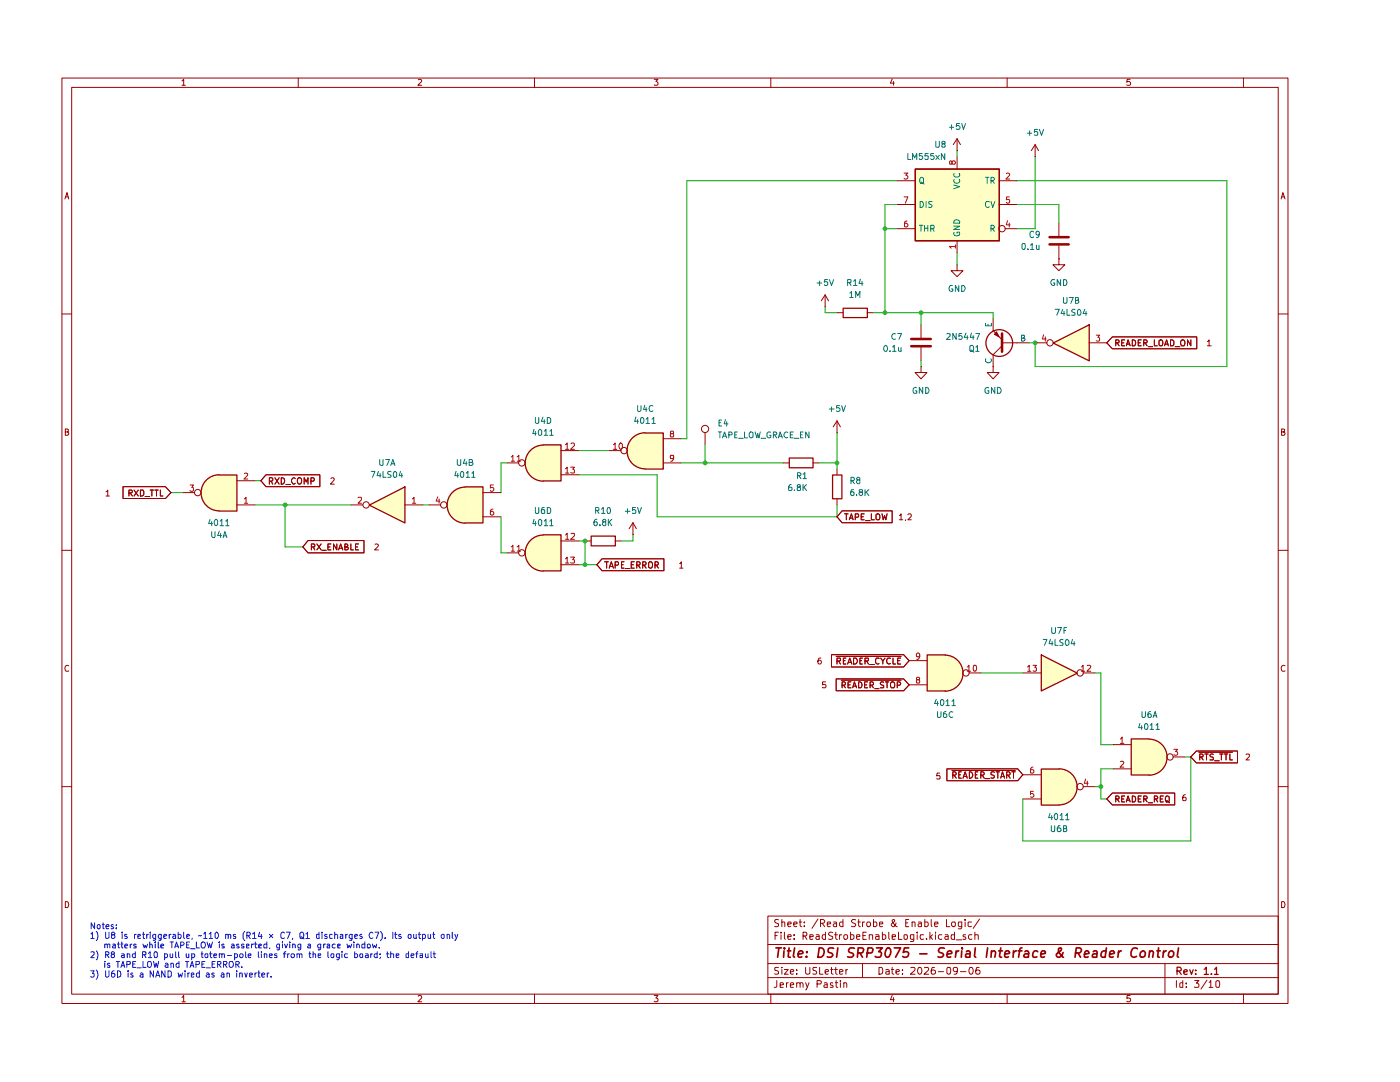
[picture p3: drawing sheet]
<svg xmlns="http://www.w3.org/2000/svg" width="279mm" height="216mm" viewBox="0 0 279 216" stroke-linecap="round" stroke-linejoin="round" font-family="sans-serif">
<g fill="none" stroke="#900" stroke-width=".2">
<path d="M12.4 15.6h244.6v184.6h-244.6zM14.3 17.4h240.8v181h-240.8zM36.3 16.2l.4-.4v1.2M36.3 17h.7M59.5 15.6v1.8M83.5 15.9l.4-.1 .3 .4-.8 .8h.8M106.7 15.6v1.8M130.6 15.8h.7l-.4 .5 .4 .2v.3l-.2 .2-.5-.1M153.8 15.6v1.8M178.1 15.7l-.4 .9h.8M178.3 16.3v.7M201 15.6v1.8"/>
<path d="M225.5 15.8h-.5l-.1 .6 .1-.1h.4l.2 .2v.3l-.1 .2-.6-.1M248.2 15.6v1.8M13 39.7l.4-1.3 .3 1.3M13 39.3h.6M255.7 39.7l.3-1.3 .5 1.3M255.8 39.3h.6M12.4 62.7h1.9M255.1 62.7h1.9M13 86.2l.6-.1v-.4l-.6-.1v1.3l.6-.1 .1-.4-.2-.2M255.8 86.2l.6-.1v-.4l-.6-.1v1.3h.4l.2-.1 .1-.4-.4-.2M12.4 109.8h1.9M255.1 109.8h1.9"/>
<path d="M13.7 132.8h-.2a.67 .67 0 0 0-.5 .5 .67 .67 0 0 0 .2 .6h.5M256.5 132.8h-.3a.67 .67 0 0 0-.5 .5 .67 .67 0 0 0 .2 .6h.6M12.4 157h1.9M255.1 157h1.9M13 179.9h.5l.1 .2 .1 .5-.2 .5h-.5zM255.8 179.9h.4l.2 .2 .1 .5-.3 .5h-.4zM36.3 199l.4-.4v1.3M36.3 199.9h.7M59.5 198.4v1.8M83.5 198.8l.4-.2 .2 .1 .1 .3-.8 .9h.8M106.7 198.4v1.8M130.6 198.6h.7l-.4 .5 .3 .1v.6h-.6"/>
<path d="M153.2 182.8h101.9v15.6h-101.9zM153.2 195.1h101.9M153.2 192.3h101.9M153.2 188.5h101.9M153.8 198.4v1.8M154.7 186.7h.4M155 195.7v1.1l-.1 .2h-.4M155.4 193h-.7l-.1 .3 .1 .3 .7 .3v.4h-.8M155.4 186h-.7v1.4M155.4 183.6h-.7a.57 .57 0 0 0 .1 .5 .57 .57 0 0 0 .6 .2l-.1 .5h-.7M155.7 196.6l.7-.2-.1-.2h-.6v.8h.6M155.9 186v.2"/>
<path d="M155.9 186.5v.9M156 193v.1M156 184.1l.5-.1 .1 .9M156 183.5v1.4M156 193.5v.9M156.5 193.5h.8l-.8 .9h.8M156.5 186v1.2l.2 .2M157 196.1v.9M157.2 186.9h.7l-.1-.4h-.5l-.1 .2 .1 .7h.5M157.2 184.4l.7-.1-.1-.3h-.5l-.1 .1 .1 .7h.5M157.3 196.1l-.3 .2M157.7 196.6l.7-.2-.2-.3-.4 .1-.1 .6 .1 .2h.5"/>
<path d="M157.7 194l.7-.2-.2-.3-.5 .1v.6l.3 .2 .3-.1M158.4 184.4l.7-.1-.1-.3h-.5l-.1 .1 .1 .7h.5M158.5 187.3v.1M158.5 186.5v.2M159 196.3l.1-.1a.36 .36 0 0 1 .6 .1v.7M159 194.3v.1M159 193.5v.1M159 196.1v.9M159.5 184h.5M159.7 196.3v-.1a.36 .36 0 0 1 .6 .1v.7M159.7 183.5v1.2l.3 .2M160.3 186.8l.6-.1v-.6l-.6-.1v1.4"/>
<path d="M160.5 184.7v.2M160.5 184v.1M160.6 186.8l.4 .6M160.8 193v1.1l.2 .3 .5-.1 .1-.2v-1.1M160.8 196.1l.3 .9M161.5 196.1a2.02 2.02 0 0 1-.7 1.4M161.6 186.9h.7l-.1-.4h-.6v.9h.6M162.9 186.5h.5l.1 .9M163 193h-.7v.6l.6 .2 .1 .3-.3 .3-.5-.1M163.1 196.3h.6l.2-.2-.1-.4h-.7v1.3M163.2 183.4l-1.2 1.8M163.5 186.9h-.5l-.2 .2 .2 .3h.5"/>
<path d="M163.6 193v1.4h.7M163.7 184.2l.7-.1 .2-.4-.3-.2h-.6v1.4M164.1 184.2l.5 .7M164.5 196.2l.4-.1 .2 .2v.7h-.6l-.1-.3 .7-.3M164.7 194l.7-.2-.2-.3-.5 .1v.6l.2 .2 .4-.1M164.8 186.5h-.5l-.2 .3v.4l.2 .2h.5M164.8 186v1.4M165.1 184.4l.7-.1-.1-.3h-.5l-.1 .1 .1 .7h.5M165.8 193.5h.5M165.9 193v1.2l.4 .2M166.2 196.2l-.3-.1-.2 .2 .2 .3 .4 .2-.1 .2h-.5M166.2 186.1l-.6-.1-.2 .3a.74 .74 0 0 0 .7 .6l.1 .1a.51 .51 0 0 1-.3 .5 .51 .51 0 0 1-.5-.1"/>
<path d="M166.4 184h.5l.1 .9M166.5 193.5h.6M166.5 186.5h.6M166.7 196.1h.5M166.8 193v1.2l.3 .2M166.8 186v1.2l.2 .2h.1M166.9 195.7v1.1l.1 .2h.2M167 184.3h-.5l-.2 .3 .2 .3 .5-.1M167.6 194l.6-.2-.1-.3h-.5v.8h.5M167.6 186.5v.9M167.7 195.7h.1M167.7 196.1v.9"/>
<path d="M168 186.5h-.3l-.1 .3M168.2 184h-.5l-.1 .2v.5a.45 .45 0 0 0 .6 .1M168.2 183.5v1.4M168.4 196.3l.2-.2 .3 .1 .1 .8M168.4 196.1v.9M168.5 186.6h.6l.1 .6-.2 .2h-.3l-.3-.2zM168.8 193.5v.9M169.2 193.5l-.4 .2M169.8 186.5h.5l.1 .3v.4l-.2 .2h-.4M169.8 186v1.4M170.8 183.6l-.6-.1-.3 .2a.74 .74 0 0 0 .8 .6l.1 .4-.3 .2-.6-.1M170.9 186.9h.7l-.1-.4h-.5l-.1 .2 .1 .7h.5"/>
<path d="M171.2 184h.5M171.4 183.5v1.2l.1 .2h.2M172.1 184v.9M172.1 192.3v2.8M172.2 186.7h.5M172.5 184h-.2l-.2 .2M172.9 186h-.7v1.4h.7M173.1 184.1h.5l.1 .6-.2 .2h-.3l-.2-.2zM173.5 186.6l.6-.1 .1 .9M173.5 186.5v.9M174.3 184h.5l.2 .2v.5l-.3 .2-.4-.1M174.3 183.5v1.4"/>
<path d="M174.7 186.5h.6l.1 .9M175.4 193h.5l.2 .2v1l-.3 .2h-.4zM175.4 186.9h-.7v.5h.7M175.5 184.4l.7-.1-.1-.3h-.5l-.1 .1 .1 .7h.5M176.1 186.5h.5l.2 .3v.4a.45 .45 0 0 1-.7 .2M176.1 186v1.4M176.8 193.5h.4l.3 .1v.8M177.4 186v1.2l.1 .2M177.5 193.8l-.7 .2v.3l.2 .1 .5-.1M177.9 193.5h.5M178.1 198.6l-.4 .9h.8M178.1 193v1.2l.3 .2"/>
<path d="M178.1 186.9h.6l-.1-.4h-.5v.9h.5M178.3 199v.9M178.8 194l.7-.2-.2-.3-.5 .1v.6l.3 .2 .3-.1M178.8 184.1v.2a.74 .74 0 0 1-.7 .6l-.2-.2v-.3l.6-.5 .1-.3-.2-.1-.3 .1v.2l.5 .9 .5 .2M179.3 186v1.4h.7M180.1 194.3v.1M180.1 193.5v.1M180.4 186.6l.6-.1v.9h-.3l-.3-.1zM180.8 184.1h.4M181.4 183.5h-.6v1.4h.6M181.8 193.1l.7-.1 .1 .4-.1 .2-.8 .8h.9M182 184.1l.5-.1 .1 .9"/>
<path d="M182 184v.9M182.4 187.4h-.5l-.2-.1 .1-.8h.6v1.1l-.2 .3h-.5M183 186v.2M183 186.5v.9M183.3 184h.5l.1 .9M183.4 193a.69 .69 0 0 1 .6 .5 .69 .69 0 0 1-.3 .8l-.1 .1a.74 .74 0 0 1-.5-.6 .74 .74 0 0 1 .3-.8zM183.9 184.3h-.5l-.2 .3 .2 .3 .5-.1M184.3 186.5h-.6l-.1 .3 .1 .6h.6M184.5 193.1l.7-.1 .1 .4-.1 .2-.8 .8h.9M184.6 184h.5l.1 .2v.5l-.2 .2-.4-.1M184.6 183.5v1.4M184.9 187.3v.1"/>
<path d="M185.6 186v1.4M185.7 186.9l.4 .5M185.8 183.5v1.2l.2 .2M186.1 186.5l-.5 .5M186.5 193h-.4a1.05 1.05 0 0 0-.1 1.3h.6l.1-.5-.4-.3h-.2l-.3 .3M186.5 184.4l.7-.1-.1-.3h-.5l-.1 .1 .1 .7h.5M186.7 186v.2M186.7 186.5v.9M187.3 193.9h1M188 186.5h-.6l-.1 .3v.4a.45 .45 0 0 0 .7 .2M188.6 186.5h.5l.1 .9M188.9 183.5v1.4h.7"/>
<path d="M189.1 193.1h.6v1.2l-.4 .1-.3-.3zM189.2 186.9h-.5l-.2 .2 .2 .3h.5M190 184.1l.6-.1v.8a.45 .45 0 0 1-.7-.1zM190.5 186.5h-.6l-.1 .3 .1 .6h.6M190.5 186v1.4M190.8 187.5h1.1M191.1 193.6l-.3 .3h-.2l-.4-.3 .2-.6 .6 .1a.97 .97 0 0 1-.3 1.3h-.3M191.7 193.9h1.1M191.9 184.8l-.4 .1-.2-.2v-.7h.6v1.1l-.1 .2h-.5M192.6 183.5v.1M192.6 184v.9M192.7 186.5h-.4l-.1 .2 .2 .2 .3 .1v.4h-.5"/>
<path d="M193.5 193a.69 .69 0 0 1 .8 .5 .69 .69 0 0 1-.3 .8l-.3 .1a.97 .97 0 0 1-.2-1.4zM193.9 184l-.7 .1v.6l.3 .2 .4-.1M194 186.5h-.5l-.2 .3v.4l.2 .2h.5M194.6 186.6l.6-.1v.9M194.6 186v1.4M195.4 193h-.4a1.05 1.05 0 0 0-.1 1.3h.6l.1-.5-.4-.3h-.2l-.3 .3M195.5 183.4l-1.3 1.8M201 198.4v1.8M225.5 198.6h-.5l-.1 .6h.6v.6h-.6M232.5 192.3v6.1M234.8 195.7v1.3M236 195.7v1.3h-.5v-.7l.2-.2 .3 .1"/>
<path d="M236.7 196.9v.1M236.7 196.2v.1M238.4 195.7h.9l-.5 .5h.2l.3 .2-.1 .5h-.8M240.9 195.6l-1.2 1.8M241.3 196l.3-.3v1.3M241.3 197h.8M242.7 195.7h.6l.1 .8-.2 .5h-.4l-.1-.2zM248.2 198.4v1.8"/>
</g>
<path d="M234.9 193.8l.8-.1a.45 .45 0 0 0-.2-.7h-.6v1.4M235.2 193.8l.6 .6M236.3 194l.6-.2v-.2l-.1-.1-.5 .2v.6l.2 .1 .4-.1M237.4 193.5l.4 .9 .3-.9M238.6 194.3v.1M238.6 193.6v.1M240.3 193.4l.4-.4v1.4M240.3 194.4h.9M241.8 194.3v.1M242.4 193.4l.4-.4v1.4M242.4 194.4h.7" fill="none" stroke="#900" stroke-width=".25"/>
<g fill="none" stroke="#900" stroke-width=".34">
<path d="M154.9 189.1h1.1M155.4 189.1l-.2 1.9M156.5 189.7l-.1 1.3M156.5 189.1v.2M157.1 189.7h.7M157.5 189.1l-.2 1.8 .4 .1M158.6 189.1l-.3 1.7 .3 .2M159.3 190.4l.9-.2 .1-.1-.3-.4-.6 .2-.1 .9 .2 .2 .5-.1M160.9 190.8v.2M161 189.9v.2M163.5 189.1h.4a.99 .99 0 0 1 .5 1.3 .99 .99 0 0 1-1.2 .6zM166.4 189.2a.79 .79 0 0 0-1.1 .3v.4l.7 .3 .2 .5a.79 .79 0 0 1-1.1 .2"/>
<path d="M167.2 189.1l-.2 1.9M170.5 189.2l-.7-.1-.5 .6 .2 .3 .7 .2 .1 .5-.4 .3-.7-.1M171.2 190.2l.9-.1 .3-.6-.1-.2-.3-.2h-.7l-.2 1.9M171.6 190.2l.5 .8M173.1 190.2l.9-.1 .2-.6v-.2l-.3-.2h-.7l-.2 1.9M174.9 189.1h1.2l-.8 .8 .5 .1 .1 .2-.1 .6-.3 .2h-.6l-.2-.2M177 189.2l.5-.1a1.14 1.14 0 0 1-.5 1.9 1.11 1.11 0 0 1 0-1.8zM178.5 189.1h1.2l-1 1.9M181.4 189.1h-.9l-.2 1 .3-.2 .6 .1 .2 .2-.1 .5a.72 .72 0 0 1-1 .2l-.1-.1M183.6 190.3h1.4M188.5 189.2l-.8-.1-.4 .6 .1 .3 .7 .2 .2 .5a.79 .79 0 0 1-1.1 .2M189.1 190.4l.8-.2 .1-.1-.3-.4-.6 .2-.1 .9 .2 .2 .5-.1"/>
<path d="M190.8 189.7l-.1 1.3M191.3 189.7l-.5 .5M191.9 189.7v1.3M192 189.1v.2M192.9 189.9l.1-.2h.4l.1 .2v1.1M193.6 190.2l-.6 .1-.3 .3v.3l.2 .1 .6-.1M194.6 189.1l-.1 1.7 .2 .2M197.1 189.1l-.3 1.9M197.9 190l.3-.3 .4 .2-.1 1.1M197.9 189.7l-.1 1.3M199.3 189.7h.8M199.7 189.1l-.2 1.7 .1 .1 .3 .1"/>
<path d="M200.5 190.4l.9-.2 .1-.1-.3-.4h-.4l-.1 .2-.2 .9 .2 .2 .5-.1M202.3 189.7l-.1 1.3M202.9 189.7l-.5 .2-.1 .3M203.2 189.7h.8M204 189.1l-.4 .1-.1 .2-.2 1.6M204.6 189.9l.1-.2h.4l.1 .2v1.1M205.3 190.2l-.7 .1-.3 .5 .3 .2 .6-.1M207.1 189.9l-.2-.2h-.4a.99 .99 0 0 0-.3 1.2h.7M207.7 190.4l.9-.2v-.3l-.2-.2h-.4l-.1 .2-.2 .9 .2 .2 .5-.1M212.2 190.1l-.2 .4-.6 .5-.4-.1-.2-.2a1.54 1.54 0 0 1 .9-1l.1-.5-.2-.1-.4 .3a1.89 1.89 0 0 0 1 1.6h.1M214.6 190.2l1-.1 .2-.4-.1-.4-.2-.2h-.7l-.3 1.9M215.1 190.2l.5 .8"/>
<path d="M216.4 190.4l.9-.2-.2-.5h-.4a1.19 1.19 0 0 0-.3 1.2h.8M218.2 189.9l.2-.2h.4l.1 .2v1.1M218.9 190.2l-.8 .2-.1 .2v.3l.2 .1 .7-.1M220.7 189.9l-.1-.2a.67 .67 0 0 0-.8 .5l-.1 .5 .2 .2h.7M220.8 189.1l-.2 1.9M221.5 190.4l.8-.2 .1-.1-.2-.4-.6 .2-.2 .9 .3 .2 .5-.1M223.3 189.7l-.2 1.3M223.8 189.7l-.6 .5M227 189.3l-.1-.1a.81 .81 0 0 0-1.2 .8v.6a.68 .68 0 0 0 1.1 .2M227.7 190l.3-.3h.3l.2 .3 .1 .2-.2 .6-.3 .2-.5-.2-.1-.1zM229.4 190l.3-.3 .4 .2-.1 1.1M229.4 189.7l-.1 1.3"/>
<path d="M230.9 189.7h.7M231.2 189.1l-.1 1.8 .3 .1M232.2 189.7l-.1 1.3M232.7 189.7l-.5 .5M233.4 189.9l.5-.2 .4 .5-.1 .5-.4 .3-.5-.1-.1-.2zM235.2 189.1l-.3 1.7 .3 .2"/>
</g>
<g fill="#fffec5">
<path d="M105.8 107.8a3.6 3.6 0 0 1 2.6-1.1v7.2a3.6 3.6 0 0 1-3.4-2.2 3.6 3.6 0 0 1 .8-3.9z"/>
<path d="M108.4 106.7h3.5v7.2h-3.5z"/>
<path d="M41.1 95.8a3.6 3.6 0 0 1 2.6-1.1v7.2a3.6 3.6 0 0 1-3.3-2.2 3.6 3.6 0 0 1 .7-3.9z"/>
<path d="M43.7 94.7h3.5v7.2h-3.5z"/>
<path d="M90.2 98.2a3.6 3.6 0 0 1 2.6-1v7.1a3.6 3.6 0 0 1-3.3-2.2 3.6 3.6 0 0 1 .7-3.9z"/>
<path d="M92.8 97.1h3.5v7.2h-3.5z"/>
<path d="M73.7 100.8l7.1-3.7v7.2z"/>
<path d="M105.8 89.8a3.6 3.6 0 0 1 2.6-1v7.2a3.6 3.6 0 0 1-3.4-2.3 3.6 3.6 0 0 1 .8-3.9z"/>
<path d="M108.4 88.7h3.5v7.2h-3.5z"/>
<path d="M207.8 130.6l7.2 3.7-7.2 3.5z"/>
<path d="M188.6 130.7a3.6 3.6 0 0 1 3.5 3.6 3.6 3.6 0 0 1-3.5 3.6z"/>
<path d="M185 130.6h3.6v7.2h-3.6z"/>
<path d="M182.6 33.7h16.8v14.3h-16.8z"/>
<path d="M211.3 153.4a3.6 3.6 0 0 1 3.6 3.6 3.6 3.6 0 0 1-3.6 3.6z"/>
<path d="M207.8 153.4h3.5v7.2h-3.5z"/>
<path d="M210.1 68.4l7.2-3.6v7.2z"/>
<path d="M229.3 147.4a3.6 3.6 0 0 1 3.6 3.6 3.6 3.6 0 0 1-3.6 3.6z"/>
<path d="M225.7 147.4h3.6v7.2h-3.6z"/>
<path d="M126.1 87.4a3.6 3.6 0 0 1 2.6-1.1v7.2a3.6 3.6 0 0 1-3.3-2.2 3.6 3.6 0 0 1 .7-3.9z"/>
<path d="M128.7 86.4h3.6v7.2h-3.6z"/>
</g>
<g fill="none" stroke="#900" stroke-width=".2">
<path d="M179 36.1h3.6M191 30.1h.1M191 27.7v2.4M191 31.2v2.5M191 27.7l.7 1.2M191 27.7l-.8 1.2M199.4 36.1h3.5M206.6 31.2h.1M206.6 28.9l-.8 1.2M206.6 28.9l.7 1.2M206.6 28.9v2.3M179 40.8h3.6"/>
<path d="M179 45.6h3.6M191 52.8v1.2h-1.2l1.2 1.2 1.2-1.2h-1.2M191 52.8h.1M191 48v2.5M199.4 40.8h3.5M200.6 45.6h2.3M211.3 51.6v1.2h-1.2l1.2 1.2 1.2-1.2h-1.2M211.3 51.6h.1M211.3 44.4v2.7M211.3 49v2.6M183.8 73.1v1.2h-1.2l1.2 1.3 1.2-1.3h-1.2M183.8 73.1h.1"/>
<path d="M198.2 66l1.8 1.8M200 68.4h2.9M200 69l-1.8 1.8M206.6 68.4h2.4M217.3 68.4h3.6M222 67.2h16.8v2.4h-16.8l-1.1-1.2zM222.7 68.4h.6v-.5l-.6-.1v1.2M222.9 68.4l.4 .6M223.9 68.4h.4M224.4 67.8h-.5v1.2h.5M224.8 69l.3-1.2 .4 1.2M224.9 68.7h.6"/>
<path d="M226 67.8a.66 .66 0 0 1 .6 .4 .66 .66 0 0 1-.2 .8h-.4zM227.2 68.4h.4M227.8 67.8h-.6v1.2h.6M228.3 68.4h.6v-.5l-.6-.1v1.2M228.5 68.4l.4 .6M229.2 69.2h.8M230.4 67.8v1.2h.6M231.3 68l.5-.2a.86 .86 0 0 1 .1 1.2h-.4l-.2-.2zM232.4 69l.4-1.2 .4 1.2M232.5 68.7h.6M233.6 67.8h.3l.4 .3v.6l-.2 .3h-.5zM234.5 69.2h1"/>
<path d="M235.7 68l.3-.2 .4 .2 .1 .6-.2 .4h-.5l-.2-.4zM237.7 67.8v1.2l-.7-1.2v1.2M24.6 97.1h8.4l1.1 1.2-1.1 1.2h-8.4zM25.7 98.4l.6-.1 .1-.3-.2-.2h-.5v1.2M26 98.4l.4 .6M26.8 97.8l.8 1.2M27.6 97.8l-.8 1.2M28 97.8h.5l.2 .2v.6l-.3 .4h-.4zM29 99.1h.9M30 97.8h.6M30.3 97.8v1.2M30.9 97.8h.7"/>
<path d="M31.2 97.8v1.2M32 97.8v1.2h.5M36.5 98.3h2.4M47.2 95.9h3.7M53.1 94.7h10.7v2.4h-10.7l-1-1.2zM53.8 96h.5l.1-.2v-.3l-.1-.2h-.5v1.3M54.1 96l.3 .6M54.9 95.3l.8 1.3M55.7 95.3l-.8 1.3M56.1 95.3a.64 .64 0 0 1 .7 .7 .64 .64 0 0 1-.7 .6zM57.1 96.7h.9M58.9 95.5l-.2-.2a.65 .65 0 0 0-.5 .7 .65 .65 0 0 0 .5 .6l.2-.2"/>
<path d="M59.4 95.5l.3-.2 .3 .1a.8 .8 0 0 1-.1 1.2h-.2a.79 .79 0 0 1-.3-1.1zM60.7 96.6v-1.3l.4 .9 .4-.9v1.3M62.1 96l.6-.1v-.5l-.6-.1v1.3M96.3 98.3h3.7M101.2 92.4h2.3M111.9 89.9h3.7M111.9 94.7h3.7M47.2 100.8h3.7M61.5 107.9h11.1v2.4h-11.1l-1.1-1.2zM62.1 109.1h.6l.1-.5-.7-.1v1.2M62.5 109.1l.3 .6M63.2 108.5l.9 1.2"/>
<path d="M64.1 108.5l-.9 1.2M64.3 109.8h.8M65.4 109.1h.5M66 108.5h-.6v1.2h.6M67.2 108.5v1.2l-.7-1.2v1.2M67.6 109.7l.4-1.2 .4 1.2M67.7 109.4h.5M68.8 109.1l.5-.1v-.4l-.5-.1v1.2h.5l.1-.1 .1-.3-.3-.2M70 108.5v1.2h.5M70 100.8h2.4M70.9 109.1h.5M71.5 108.5h-.6v1.2h.6"/>
<path d="M80.8 100.8h3.6M85.6 100.8h2.4M96.3 103.1h3.7M101.2 110.3h2.3M111.9 107.9h3.7M111.9 112.7h3.7M181.4 136.6h3.6M181.4 131.8h3.6M193.4 134.3h2.3M204.1 134.3h3.7M216.2 134.3h2.3M189 153.4h14.1l1 1.2-1 1.2h-14.1z"/>
<path d="M190 153.8h12.6M190.2 154.7l.6-.1v-.3l-.2-.3h-.4v1.3M190.4 154.7l.4 .6M191.3 154.6h.4M191.9 154h-.6v1.3h.6M192.2 155.3l.4-1.3 .4 1.3M192.4 154.9h.6M193.5 154a.64 .64 0 0 1 .6 .6 .64 .64 0 0 1-.6 .7zM194.6 154.6h.4M195.2 154h-.6v1.3h.6M195.7 154.7l.6-.1 .1-.3-.2-.3h-.5v1.3M196 154.7l.4 .6"/>
<path d="M196.6 155.4h.9M198.5 154.1l-.6-.1-.1 .2v.3l.7 .4-.3 .4-.4-.1M198.8 154h.7M199.1 154v1.3M199.7 155.3l.4-1.3 .4 1.3M199.8 154.9h.6M200.9 154.7l.6-.1v-.5l-.6-.1v1.3M201.2 154.7l.4 .6M201.9 154h.7M202.3 154v1.3M204.1 154.6h3.7M204.1 159.4h3.7"/>
<path d="M216.2 157h2.3M222 158.2h12.4v2.4h-12.4l-1.1-1.2zM222.7 159.4h.6v-.5l-.6-.1v1.2M222.9 159.4l.4 .6M223.9 159.4h.4M224.4 158.8h-.5v1.2h.5M224.9 159.7h.6M226 158.8a.66 .66 0 0 1 .6 .5 .66 .66 0 0 1-.2 .7h-.4zM227.2 159.4h.4M227.8 158.8h-.6v1.2h.6M228.3 159.4h.6v-.5l-.6-.1v1.2M228.5 159.4l.4 .6"/>
<path d="M230.4 159.4h.6v-.5l-.6-.1v1.2M230.6 159.4l.5 .6M231.6 159.4h.4M232.2 158.8h-.6v1.2h.6M232.7 159l.1-.2 .5 .2v.8l-.1 .2h-.5l-.1-.4zM232.8 159.8l.6 .4M224.8 160l.3-1.2 .4 1.2M229.2 160.2h.8"/>
<circle cx="200" cy="45.6" r=".64"/>
<circle cx="209.5" cy="68.4" r=".64"/>
<circle cx="39.5" cy="98.3" r=".64"/>
<circle cx="104.1" cy="92.4" r=".64"/>
<circle cx="73.1" cy="100.8" r=".64"/>
<circle cx="88.6" cy="100.8" r=".64"/>
<circle cx="104.1" cy="110.3" r=".64"/>
<circle cx="192.8" cy="134.3" r=".64"/>
<circle cx="215.6" cy="134.3" r=".64"/>
<circle cx="215.6" cy="157" r=".64"/>
</g>
<g fill="none" stroke="#900" stroke-width=".25">
<path d="M182.7 33.7h16.7v14.3h-16.7zM210.2 68.4l7.2-3.6v7.2zM43.7 94.7a3.6 3.6 0 0 0-3.6 3.6 3.6 3.6 0 0 0 3.6 3.6M43.7 94.8h3.6v7.2h-3.6M92.8 97.2a3.6 3.6 0 0 0-3.6 3.6 3.6 3.6 0 0 0 3.6 3.6M92.8 97.2h3.6v7.1h-3.6M108.4 88.8a3.6 3.6 0 0 0-3.6 3.6 3.6 3.6 0 0 0 3.6 3.6M108.4 88.8h3.6v7.2h-3.6M73.7 100.8l7.1-3.6v7.1zM108.4 106.8a3.6 3.6 0 0 0-3.6 3.6 3.6 3.6 0 0 0 3.6 3.6M108.4 106.7h3.6v7.2h-3.6M188.6 130.7a3.6 3.6 0 0 1 3.6 3.6 3.6 3.6 0 0 1-3.6 3.6"/>
<path d="M188.7 130.7h-3.7v7.2h3.7M207.8 130.7l7.2 3.6-7.2 3.6zM211.4 153.5h-3.6v7.2h3.6M211.4 153.4a3.6 3.6 0 0 1 3.6 3.6 3.6 3.6 0 0 1-3.6 3.6"/>
<circle cx="199.4" cy="68.5" r="2.67"/>
</g>
<g fill="none" stroke="#be0000" stroke-width=".2">
<path d="M180.4 34.5h.8l-.4 .5 .4 .2-.1 .4h-.7M180.4 39.3h.8l-.5 1.3M190 32.3l.2-.2 .4 .1 .1 .1-.1 .5h-.5l-.2-.6h-.3v.6h.3l.1-.2M200.8 34.6l.4-.1 .3 .4-.8 .8h.8M201.4 39.3h-.5l-.1 .6 .6-.1v.7l-.4 .1-.2-.2M181 44.1l-.5 .3v.8h.6l.1-.4-.3-.3h-.2l-.2 .3M190.7 49.2h-1.2l.3 .3M190.7 48.8v.7M201.1 44l-.3 .9h.8M201.4 44.5v.8M208.3 66.8l-.3 .8h.8M208.6 67.2v.9"/>
<path d="M218.8 66.9h.7l-.4 .4 .4 .2v.5h-.7M37.9 96.8h.7l-.3 .5 .3 .1v.5l-.2 .1h-.3l-.2-.1M48.8 99.6l.3-.4v1.2M48.8 94.5l.4-.1 .2 .3-.7 .9h.7M71.5 99.3h.6v.4l-.6 .7h.6M82.3 99.6l.3-.4v1.2M87.4 99.1l-.4 .9h.8M87.6 99.6v.8M98.5 96.8h-.6v.6l.5-.1 .1 .1v.4l-.2 .2-.4-.1M102 91.2l.4-.4v1.2M102 92h.7M103.2 91.2l.3-.4v1.2"/>
<path d="M103.2 92h.7M112.9 88.7l.3-.3v1.3M112.9 93.6l.3-.4v1.2M112.9 89.7h.6M112.9 94.4h.6M113.9 93.2h.7l-.3 .4 .3 .2v.5h-.7M114 88.6l.1-.2h.4l.1 .2v.3l-.7 .8h.7M48.8 100.4h.6M82.3 100.4h.7M98.4 101.6l-.5 .3v.8h.6v-.4l-.2-.3h-.3l-.1 .3M102 109.1l.4-.3v1.2M102 110h.7"/>
<path d="M103.2 109.1l.3-.3v1.2M103.2 110h.7M112.9 106.8l.3-.4v1.2M112.9 111.5l.3-.3v1.1M112.9 107.6h.6M112.9 112.3h.6M113.9 111.2h.7l-.3 .5 .3 .1v.5h-.7M114 106.5l.6-.1v.5l-.7 .7h.7M183.1 135.6l-.2-.2a.35 .35 0 0 1 .3-.3 .35 .35 0 0 1 .4 .3l-.3 .2a.4 .4 0 0 0-.4 .3 .4 .4 0 0 0 .1 .4l.5-.1a.36 .36 0 0 0-.2-.6M183.6 130.9l-.1 .2h-.5l-.1-.2 .1-.5 .3-.1 .2 .2a.85 .85 0 0 1-.3 1.1h-.2M193 133.1l.4-.3v1.1M193 133.9h.7"/>
<path d="M194.3 132.8h.4a.86 .86 0 0 1-.1 1.1h-.3zM205.1 133.1l.3-.3v1.1M205.1 133.9h.6M206.2 132.8h.6l-.3 .4 .3 .1v.6h-.6M215.8 133.1l.4-.3v1.1M215.8 133.9h.7M217 132.8h.5l.2 .3-.8 .8h.8M206.2 153.1l-.4 .1-.1 .2v.8l.5 .1 .1-.2v-.3l-.1-.2h-.5v.2M206.2 157.9h-.5v.6l.4-.2 .2 .3-.1 .4h-.5M216.7 155.4l-.3 .9h.8M217 155.9v.8"/>
</g>
<g fill="none" stroke="#007270" stroke-width=".2">
<path d="M183.6 35.6l.2-.2 .5 .2v.8l-.2 .2h-.3a.74 .74 0 0 1-.2-1zM183.8 36.3l.6 .4M190.3 36.9l1.2 .4-1.2 .4M190.4 35.8a.61 .61 0 0 0 .3 .8 .61 .61 0 0 0 .8-.3l-.1-.5M190.4 34.6a.45 .45 0 0 0 .2 .7h.7l.2-.2-.1-.5M196.7 35.4h.7M197 35.4v1.2M197.8 36.1h.4l.3-.3-.1-.3-.6-.1v1.2M198 36.1l.5 .5M183.5 45h.6M183.6 40.2h.5a.66 .66 0 0 1 .2 .8 .66 .66 0 0 1-.7 .4zM183.8 45v1.1"/>
<path d="M184.5 45v1.1M184.5 45.5h.7M184.8 40.2v1.2M185.2 45v1.1M185.8 45.6h.5l.1-.1v-.4l-.1-.1h-.5v1.1M186 40.2h-.6v.5l.5 .2 .1 .2-.2 .3-.5-.1M186.1 45.6l.3 .5M190.3 45.1h1.2l-1.2 .7h1.2M190.4 46.4l-.1 .1a.66 .66 0 0 0 .5 .6 .66 .66 0 0 0 .7-.3l-.1-.5h-.4v.3M190.4 44.1a.72 .72 0 0 1 1.1 0v.4h-1.2zM197.4 40.3l-.6-.1-.1 .3v.6l.1 .2 .4 .1 .2-.2M197.8 40.2l.3 1.2 .4-1.2"/>
<path d="M197.8 45.6h.4l.3-.2-.3-.4h-.4v1.1M198 45.6l.5 .5"/>
</g>
<path d="M209.5 47.3h3.8M209.5 48.8h3.8M200 66.5v3.7" fill="none" stroke="#900" stroke-width=".51"/>
<path d="M198.9 66.2l.5 1.1-.9-.5z" fill="#900"/>
<g fill="none" stroke="#900" stroke-width=".2">
<path d="M164.7 58.8l.7 1.2M164.7 58.8l-.8 1.2M164.7 58.8v2.4M164.7 61.2h.1M167 62.4h1.2M173.1 62.4h1.1M183.8 64.8v2.6M183.8 69.3v2.7M198.2 73.1v1.2h-1.2l1.2 1.3 1.2-1.3h-1.2M198.2 73.1h.1M198.2 63.6v2.4M198.2 70.8v2.3"/>
<path d="M198.9 66.2l.5 1-.9-.5zM202.9 68.4h2.5M222 67.2h16.8v2.4h-16.8l-1.1-1.2zM222.7 68.4h.6v-.5l-.6-.1v1.2M222.9 68.4l.4 .6M223.9 68.4h.4M224.4 67.8h-.5v1.2h.5M224.8 69l.3-1.2 .4 1.2M224.9 68.7h.6M226 67.8a.66 .66 0 0 1 .6 .4 .66 .66 0 0 1-.2 .8h-.4zM227.2 68.4h.4M227.8 67.8h-.6v1.2h.6"/>
<path d="M228.3 68.4h.6v-.5l-.6-.1v1.2M228.5 68.4l.4 .6M229.2 69.2h.8M230.4 67.8v1.2h.6M231.3 68l.5-.2a.86 .86 0 0 1 .1 1.2h-.4l-.2-.2zM232.4 69l.4-1.2 .4 1.2M232.5 68.7h.6M233.6 67.8h.3l.4 .3v.6l-.2 .3h-.5zM234.5 69.2h1M235.7 68l.3-.2 .4 .2 .1 .6-.2 .4h-.5l-.2-.4zM237.7 67.8v1.2l-.7-1.2v1.2M24.6 97.1h8.4l1.1 1.2-1.1 1.2h-8.4z"/>
<path d="M25.7 98.4l.6-.1 .1-.3-.2-.2h-.5v1.2M26 98.4l.4 .6M26.8 97.8l.8 1.2M27.6 97.8l-.8 1.2M28 97.8h.5l.2 .2v.6l-.3 .4h-.4zM29 99.1h.9M30 97.8h.6M30.3 97.8v1.2M30.9 97.8h.7M31.2 97.8v1.2M32 97.8v1.2h.5M53.1 94.7h10.7v2.4h-10.7l-1-1.2z"/>
<path d="M53.8 96h.5l.1-.2v-.3l-.1-.2h-.5v1.3M54.1 96l.3 .6M54.9 95.3l.8 1.3M55.7 95.3l-.8 1.3M56.1 95.3a.64 .64 0 0 1 .7 .7 .64 .64 0 0 1-.7 .6zM57.1 96.7h.9M58.9 95.5l-.2-.2a.65 .65 0 0 0-.5 .7 .65 .65 0 0 0 .5 .6l.2-.2M59.4 95.5l.3-.2 .3 .1a.8 .8 0 0 1-.1 1.2h-.2a.79 .79 0 0 1-.3-1.1zM60.7 96.6v-1.3l.4 .9 .4-.9v1.3M62.1 96l.6-.1v-.5l-.6-.1v1.3M121.5 89.9h2.4M132.3 92.4h3.6"/>
<path d="M132.3 87.5h3.6M140.7 86.4v2.3M156.3 92.4h1.2M162.2 92.4h1.2M167 86.4h.1M167 84l-.7 1.2M167 84l.7 1.2M167 84v2.4M167 93.6v1.1M167 99.5v1.3M61.5 107.9h11.1v2.4h-11.1l-1.1-1.2zM62.1 109.1h.6l.1-.5-.7-.1v1.2"/>
<path d="M62.5 109.1l.3 .6M63.2 108.5l.9 1.2M64.1 108.5l-.9 1.2M64.3 109.8h.8M65.4 109.1h.5M66 108.5h-.6v1.2h.6M67.2 108.5v1.2l-.7-1.2v1.2M67.6 109.7l.4-1.2 .4 1.2M67.7 109.4h.5M68.8 109.1l.5-.1v-.4l-.5-.1v1.2h.5l.1-.1 .1-.3-.3-.2M70 108.5v1.2h.5M70.9 109.1h.5"/>
<path d="M71.5 108.5h-.6v1.2h.6M116.8 107.9h1.1M120.1 111.5h12.4v2.4h-12.4l-1-1.2zM120.6 112.1h.8M121.1 112.1v1.3M121.6 113.4l.4-1.3 .4 1.3M121.7 113h.6M122.8 112.8h.5l.1-.2v-.3l-.1-.2h-.5v1.3M122.8 107.9h1.1M124 112.7h.4M124.5 112.1h-.5v1.3h.5M124.8 113.5h.9"/>
<path d="M126 112.7h.4M126.3 106.7h.1M126.3 104.3l.7 1.2M126.3 104.3l-.7 1.2M126.3 104.3v2.4M126.6 112.1h-.6v1.3h.6M127.1 112.8l.6-.1v-.5l-.6-.1v1.3M127.3 112.8l.5 .6M128.3 112.8l.6-.1v-.5l-.6-.1v1.3M128.5 112.8l.4 .6M129.5 112.3l.5-.2a.86 .86 0 0 1 0 1.3l-.5-.2zM130.7 112.8l.6-.1v-.5l-.6-.1v1.3"/>
<path d="M131 112.8l.4 .6M168.1 101.9h10v2.4h-10l-1.1-1.2zM168.6 102.5h.6M168.9 102.5v1.2M169.5 103.7l.4-1.2 .4 1.2M169.6 103.4h.6M170.7 103.2h.5l.2-.2v-.3l-.2-.2h-.5v1.2M171.9 103.1h.4M172.5 102.5h-.6v1.2h.6M172.7 103.9h.9M173.9 102.5v1.2h.6M174.8 102.7l.5-.2a.86 .86 0 0 1 .1 1.2h-.4l-.2-.2z"/>
<path d="M176 102.5l.3 1.2 .2-.8 .3 .8 .2-1.2M165.9 130.6h14.4l1.1 1.2-1.1 1.3h-14.4zM166.9 135.5h13.4l1.1 1.1-1.1 1.2h-13.4zM166.9 131h12.9M167 131.9l.7-.1v-.4l-.7-.1v1.2M167.4 131.9l.3 .6M167.9 135.7h11.9M168.1 136.7l.6-.1v-.5h-.6v1.1M168.3 136.7l.4 .5M168.3 131.8h.4M168.8 131.3h-.5v1.2h.5M169.2 132.5l.4-1.2 .4 1.2"/>
<path d="M169.2 136.6h.5M169.3 132.2h.5M169.8 136.1h-.6v1.1h.6M170.2 137.2l.3-1.1 .4 1.1M170.3 136.9h.6M170.3 131.3h.6a.66 .66 0 0 1 .2 .8 .66 .66 0 0 1-.8 .4zM171.4 136.1a.66 .66 0 0 1 .6 .4 .66 .66 0 0 1-.2 .7h-.4zM171.6 131.8h.4M172.1 131.3h-.5v1.2h.5M172.5 136.6h.5M172.6 131.9l.7-.1v-.4l-.7-.1v1.2M173 131.9l.3 .6"/>
<path d="M173.1 136.1h-.6v1.1h.6M173.6 132.6h.9M173.6 136.7l.6-.1v-.5h-.6v1.1M173.9 136.7l.4 .5M174.6 137.4h.8M175.4 131.4l-.5-.1-.2 .3 .1 .7 .3 .2 .3-.1M175.8 131.3l.4 .6 .4-.6M176.2 131.9v.6M176.4 136.1h-.5l-.2 .2 .1 .3 .6 .2v.4h-.7M176.7 136.1h.7M177 136.1v1.1M177.7 131.4l-.5-.1a.67 .67 0 0 0-.3 .7 .67 .67 0 0 0 .6 .5l.2-.1"/>
<path d="M177.8 136.2l.3-.1h.3a.87 .87 0 0 1 0 1.1h-.5l-.2-.3zM178.2 131.3v1.2h.5M179.1 136.7l.6-.1v-.5h-.6v1.1M179.2 131.8h.4M179.7 131.3h-.5v1.2h.5M189 153.4h14.1l1 1.2-1 1.2h-14.1zM190 153.8h12.6M190.2 154.7l.6-.1v-.3l-.2-.3h-.4v1.3M190.4 154.7l.4 .6M191.3 154.6h.4M191.9 154h-.6v1.3h.6M192.2 155.3l.4-1.3 .4 1.3"/>
<path d="M192.4 154.9h.6M193.5 154a.64 .64 0 0 1 .6 .6 .64 .64 0 0 1-.6 .7zM194.6 154.6h.4M195.2 154h-.6v1.3h.6M195.7 154.7l.6-.1 .1-.3-.2-.3h-.5v1.3M196 154.7l.4 .6M196.6 155.4h.9M198.5 154.1l-.6-.1-.1 .2v.3l.7 .4-.3 .4-.4-.1M198.8 154h.7M199.1 154v1.3M199.7 155.3l.4-1.3 .4 1.3M199.8 154.9h.6"/>
<path d="M200.9 154.7l.6-.1v-.5l-.6-.1v1.3M201.2 154.7l.4 .6M201.9 154h.7M202.3 154v1.3M222 158.2h12.4v2.4h-12.4l-1.1-1.2zM222.2 148.6h3.5M222.2 153.4h3.5M222.7 159.4h.6v-.5l-.6-.1v1.2M222.9 159.4l.4 .6M223.9 159.4h.4M224.4 158.8h-.5v1.2h.5M224.9 159.7h.6"/>
<path d="M226 158.8a.66 .66 0 0 1 .6 .5 .66 .66 0 0 1-.2 .7h-.4zM227.2 159.4h.4M227.8 158.8h-.6v1.2h.6M228.3 159.4h.6v-.5l-.6-.1v1.2M228.5 159.4l.4 .6M230.4 159.4h.6v-.5l-.6-.1v1.2M230.6 159.4l.5 .6M231.6 159.4h.4M232.2 158.8h-.6v1.2h.6M232.7 159l.1-.2 .5 .2v.8l-.1 .2h-.5l-.1-.4zM232.8 159.8l.6 .4M234.1 151h2.4"/>
<path d="M238.8 149.9h8.2v2.3h-8.2l-1.1-1.2zM239.3 150.1h6.7M239.4 151h.6v-.5l-.6-.1v1.2M239.7 151l.4 .6M240.5 150.4h.6M240.8 150.4v1.2M242.1 150.5l-.4-.1-.2 .3 .1 .3 .5 .2v.4h-.6M242.4 151.8h.9M243.4 150.4h.7M243.8 150.4v1.2M244.3 150.4h.7M244.7 150.4v1.2"/>
<path d="M245.4 150.4v1.2h.6M224.8 160l.3-1.2 .4 1.2M229.2 160.2h.8"/>
<circle cx="124.5" cy="89.9" r=".64"/>
<circle cx="140.7" cy="85.6" r=".72"/>
<circle cx="233.5" cy="151" r=".64"/>
</g>
<path d="M196.7 64.5v.5h1.2v-.5M196.8 71.6l-.1 .5a.61 .61 0 0 0 .7 .3 .61 .61 0 0 0 .4-.8M197.2 64.7v.3M203.9 67.5l.5-.1v-.5h-.5v1.2l.6-.1 .1-.4-.4-.1" fill="none" stroke="#007270" stroke-width=".2"/>
<path d="M181.9 67.6h3.9M181.9 69.1h3.9" fill="none" stroke="#900" stroke-width=".51"/>
<path d="M168.3 61.5h4.8v1.9h-4.8zM128.7 86.4a3.6 3.6 0 0 0-3.6 3.6 3.6 3.6 0 0 0 3.6 3.6M128.7 86.4h3.7v7.2h-3.7M157.5 91.4h4.8v1.9h-4.8zM166.2 94.8h1.8v4.7h-1.8zM118 107h4.8v1.9h-4.8zM229.3 147.4h-3.5v7.2h3.5M229.3 147.5a3.6 3.6 0 0 1 3.6 3.6 3.6 3.6 0 0 1-3.6 3.6" fill="none" stroke="#900" stroke-width=".25"/>
<path d="M122.4 88.7l.4-.3v1.3M122.4 89.7h.7M123.7 88.5l.2-.1 .3 .2v.8l-.3 .3a.71 .71 0 0 1-.2-1.2zM134 86.5l-.2-.2a.35 .35 0 0 1 .3-.3 .35 .35 0 0 1 .3 .3v.1l-.5 .2v.6h.5v-.4l-.2-.3M134.4 91.4v.1h-.5l-.1-.1 .1-.6 .5 .1a.85 .85 0 0 1-.3 1.1h-.2M223.6 147.5l.3-.4v1.2M223.6 152l.4-.1 .3 .3-.8 .9h.8M223.6 148.3h.7M234.3 149.5h.7l-.4 .4 .3 .1 .1 .2-.1 .4h-.6" fill="none" stroke="#be0000" stroke-width=".2"/>
<g fill="none" stroke="#00a300" stroke-width=".2">
<path d="M179 36.1h-41.9v51.4h-1.2M191 30.1v1.1M202.9 36.1h42v37h-38.3v-4.7h-1.2M206.6 31.2v14.4h-3.7M176.6 45.6h2.4M179 40.8h-2.4v21.6M191 50.5v2.3M202.9 40.8h8.4v3.6M164.7 61.2v1.2h2.3M174.2 62.4h24v1.2M183.8 62.4v2.4M183.8 72v1.1"/>
<path d="M34.1 98.3h2.4M50.9 95.9h1.2M101.2 92.4h-1.2v5.9M115.6 94.7h15.5v8.4h35.9v-2.3M115.6 89.9h5.9M135.9 92.4h20.4M140.7 88.7v3.7M163.4 92.4h3.6M167 86.4v7.2M50.9 100.8h19.1M56.9 100.8v8.3h3.5M84.4 100.8h1.2"/>
<path d="M100 103.1v7.2h1.2M115.6 112.7h3.5M115.6 107.9h1.2v4.8M126.3 106.7v1.2h-2.4M195.7 134.3h8.4M218.5 134.3h1.2v14.3h2.5M218.5 157h1.2M222.2 153.4h-2.5v6h1.2M236.5 151h1.2v16.8h-33.6v-8.4"/>
</g>
<g fill="none" stroke="#0b15ce" stroke-width=".2">
<path d="M18.1 186.3h.2l.2-.3v1.3M18.1 190h.7v.4l-.7 .7h.7M18.1 193.7h.7l-.3 .5 .3 .1v.5l-.2 .2h-.3l-.2-.2M18.1 187.3h.7M18.9 184.1v1.2l-.7-1.2v1.2M19.2 185.8a1.44 1.44 0 0 1 0 1.9M19.2 189.7a1.32 1.32 0 0 1 0 1.8M19.2 193.5a1.44 1.44 0 0 1 0 1.9M19.5 184.6l.3-.1 .2 .2v.5l-.2 .1-.3-.1-.1-.1zM20.4 184.5h.4M20.6 184.1v1.1l.2 .1M20.9 188.5h.5v.6"/>
<path d="M20.9 191.9h.1M20.9 188.4v.7M20.9 192.2v.8M21.1 186v1.1l.1 .2h.3l.3-.3v-1M21.1 190.5h.5l.2-.2-.1-.3-.6-.1v1.2M21.1 193.7v1.1l.1 .2h.3l.3-.3v-1M21.2 184.9l.6-.1-.2-.3-.4 .2v.5l.1 .1 .4-.1M21.3 190.5l.5 .6M21.4 188.5l.2-.1 .3 .1v.6M21.9 192.3l-.3-.1-.2 .2 .2 .2 .3 .1v.3h-.5M22.4 186.5l-.1-.1 .1-.4h.3l.2 .3-.1 .2h-.4l-.1 .2v.4l.1 .2h.3l.2-.3v-.2l-.2-.3M22.4 190.4l-.2-.2a.35 .35 0 0 1 .3-.3 .35 .35 0 0 1 .4 .3l-.3 .2a.36 .36 0 0 0-.4 .4 .36 .36 0 0 0 .5 .3 .36 .36 0 0 0 .1-.6l-.2-.1"/>
<path d="M22.5 188.5h.5v.6h-.5l-.1-.2 .6-.3M22.6 184.6l-.3-.1-.1 .2 .5 .5-.2 .1-.3-.1M22.8 193.7l-.4 .1-.1 .3v.7l.4 .2 .2-.3v-.2l-.2-.3-.4 .1v.2M23.2 185.2v.1M23.2 184.6v.1M23.2 191.9h.7M23.4 193.7a.64 .64 0 0 1 .7 .6 .64 .64 0 0 1-.7 .7zM23.4 188.4h.5M23.5 191.9v1.1M23.6 188v1l.3 .1M24.1 193l.5-1.1 .3 1.1M24.1 188.4h.5"/>
<path d="M24.2 192.7h.6M24.3 188v1l.3 .1M24.3 190.3h.4l.1 .8M24.4 186v.2M24.4 186.4v.9M24.8 190.6l-.5 .1-.1 .1 .2 .3 .4-.1M24.9 188.8l.6-.2-.2-.2-.4 .1v.5l.1 .1h.4M25.3 186.5h-.4v.3l.4 .1 .1 .2-.2 .2-.3-.1M25.3 192.4h.7v-.5h-.7v1.1M25.4 190.4l.4-.1 .1 .8M25.4 190.3v.8M25.6 193.7v.2"/>
<path d="M25.6 194.1v.9M26 188.4v.7M26.3 188.4l-.3 .2M26.5 194.2l-.3-.1-.1 .3 .5 .4-.2 .2-.3-.1M26.5 192.4h.4M26.8 186.4v.9M27 190.3h-.5l-.1 .5a.36 .36 0 0 0 .6 .2M27 189.9v1.2M27.1 191.9h-.6v1.1h.6M27.2 186.4l-.4 .1v.2M27.2 188.5l-.4-.1-.1 .1 .1 .3h.4v.3h-.5M27.3 193.1h.9"/>
<path d="M27.5 186.9l.5-.2v-.2h-.5v.7h.5M28 194.2l.4-.1 .1 .2v.7M28.4 190.5h.6l.1-.5-.7-.1v1.2M28.4 186.4h.5M28.5 188.4l.3 .7 .2-.5 .2 .5 .3-.7M28.5 191.9v1.1h.6M28.5 194.5h-.4l-.2 .1 .2 .4 .4-.1M28.6 186v1.2l.3 .1M28.8 190.5l.3 .6M29.3 186.4v.9M29.5 192l.1-.1h.5a.86 .86 0 0 1-.1 1.1l-.5-.1zM29.6 186.4l-.3 .1v.2"/>
<path d="M29.6 190.2l.4-.3v1.2M29.6 191.1h.7M29.9 188.5l.3-.1 .2 .1v.6M29.9 188v1.1M30 186v.2M30 186.4v.9M30.6 191.9l.3 1.1 .3-.8 .2 .8 .3-1.1M30.6 193.7v1.3l-.6-1.3v1.3M30.8 190h.5l.1 .8a.35 .35 0 0 1-.4 .3 .35 .35 0 0 1-.3-.4zM31 188v.1M31 188.4v.7M31.1 186.4v1l-.1 .2h-.4"/>
<path d="M31.1 186.5l-.4-.1-.2 .3v.3l.2 .3 .4-.1M31.1 195l.4-1.3 .4 1.3M31.2 194.6h.5M31.6 188v1.1h.1M32.1 188.8l.6-.2-.2-.2-.4 .1v.5l.1 .1h.4M32.2 186.4v1l-.1 .2h-.4M32.2 186.5l-.4-.1-.2 .3v.3l.2 .3 .4-.1M32.7 186.9l.6-.2-.2-.3-.4 .2v.5l.1 .2 .4-.1M32.8 191h.6v-.5l-.1-.2h-.5v1.2M32.9 193.7v1.3l-.6-1.3v1.3M33 192.3l.4-.1 .1 .2v.6M33.5 192.5h-.4l-.2 .2 .2 .3h.4"/>
<path d="M33.5 193.7a.52 .52 0 0 1 .7 .4v.5a.52 .52 0 0 1-.7 .4zM33.8 186.4v.9M33.9 190.3v.6l.2 .2 .4-.1M33.9 188h.7M34.1 186.4l-.3 .1v.2M34.1 192.4l.2-.2 .3 .2v.6M34.1 192.2v.8M34.3 188v1.1M34.5 190.3v.8M34.5 186.5l.4-.1 .1 .2v.7M34.9 189.1l.3-1.1 .4 1.1M35 188.8h.6"/>
<path d="M35 186.7l-.5 .2 .1 .4 .4-.1M35 189.9v1.1l.2 .1M35.6 186.5a.36 .36 0 0 1 .5 .2v.5h-.5M35.6 194.1l.1 .9 .3-.6 .2 .6 .2-.9M35.6 186v1.3M35.6 189.9v1l.2 .2M35.7 192.3h-.5l-.1 .5a.36 .36 0 0 0 .6 .2M35.7 191.9v1.1M36.1 188.6h.4l.2-.2-.2-.4h-.4v1.1M36.7 186v1.1l.1 .2M36.9 193.7v.2M36.9 194.1v.9"/>
<path d="M37 191.9h.7M37.2 190.3v.6l.1 .2 .4-.1M37.3 186.9l.5-.2-.1-.3-.4 .2v.5l.1 .2 .4-.1M37.3 188.5h.4M37.3 191.9v1.1M37.5 194.1v.9M37.7 190.3v.8M37.8 188h-.5v1.1h.5M37.8 194.1h-.1l-.2 .3M37.9 193l.5-1.1 .3 1.1M38 189.3h.9M38 192.7h.6"/>
<path d="M38.2 194.6l.5-.1v-.3h-.5v.7h.5M38.3 191h.5l.1-.5-.2-.2h-.4v1.2M38.4 187.2l-.1 .2M39.1 192.4h.7v-.5h-.7v1.1M39.2 188v1.1h.6M39.8 194.2l-.3-.1-.3 .2 .1 .6h.5M39.8 193.7v1.3M40.1 190.3h.5M40.2 186.7l-.6 .1M40.2 188.1l.3-.1h.3a.87 .87 0 0 1 0 1.1h-.5l-.2-.3zM40.3 189.9v1.1l.3 .1M40.3 192.4h.4"/>
<path d="M40.6 186.3l.4-.3v1.3M40.6 187.3h.7M40.9 191.9h-.6v1.1h.6M41 190.3l.5 .1v.6h-.5zM41.1 193.1h.9M41.2 194.2l.4-.1 .1 .2v.7M41.3 188l.4 1.1 .1-.8 .3 .8 .3-1.1M41.7 186.3l.4-.3v1.3M41.7 194.5h-.4l-.2 .1 .2 .4 .4-.1M41.7 187.3h.7M41.8 190.3h.5M42 189.9v1l.3 .2"/>
<path d="M42.3 192.4h.5M42.7 190.7l.6-.1-.1-.3h-.4l-.1 .2v.4l.1 .2 .4-.1M42.8 194.2l-.4-.1-.2 .2 .2 .3h.4v.3h-.6M42.9 186.3l.3-.3a.68 .68 0 0 1 .4 .6 .68 .68 0 0 1-.4 .7l-.3-.3zM42.9 191.9h-.6v1.1h.6M43.4 192.4h.6l.1-.4-.2-.1h-.5v1.1M43.7 192.4l.4 .6M43.8 188v.1M43.8 190.4l.4-.1 .1 .8M43.8 188.4v.7M43.8 190.3v.8M44.2 194.2l.3-.1 .2 .2v.7"/>
<path d="M44.3 190.5v-.2h.4l.1 .8M44.6 192.4h.6v-.5h-.6v1.1M44.7 188.5h-.4v.2l.4 .1 .1 .2-.1 .1h-.4M44.7 194.5h-.4l-.2 .1 .2 .4 .4-.1M44.9 192.4l.4 .6M45 186.5l.4-.1 .1 .2v.7M45 186.4v.9M45.3 194.3l.2-.2 .3 .2v.7M45.3 194.1v.9M45.4 190.7h.8M45.5 186.6l.2-.2 .4 .2v.7M45.9 191.9h.5a.77 .77 0 0 1-.2 1.1h-.3a.87 .87 0 0 1 0-1.1z"/>
<path d="M46.2 188.5l.4-.1 .1 .1v.6h-.5l-.1-.2 .6-.3M46.8 191h.5l.1-.5-.2-.2h-.4v1.2M47 186.5h-.4v.3l.4 .1 .1 .2-.2 .2-.3-.1M47.1 192.4h.6v-.4l-.1-.1h-.5v1.1M47.2 193.7v.2M47.2 194.1v.9M47.3 192.4l.4 .6M47.7 188.5h-.5v.2l.5 .1v.2v.1h-.5M47.8 190.5l.2-.2h.3l.2 .2-.1 .5h-.5zM47.8 194.3l.2-.2 .3 .1v.8M47.8 194.1v.9M48.3 193h.1"/>
<path d="M48.7 188.5l-.4-.1-.1 .1 .1 .3h.4v.3h-.5M48.8 185.8l-.3 .5v.9l.3 .5M48.8 194.1l.3 .9 .3-.9M49 189.9v1.1l.2 .1M49.2 188.8l.5-.2v-.1h-.5v.6h.5M49.3 186.7l.6-.1v-.5l-.6-.1v1.3M49.5 190.7l.6-.1-.1-.3h-.4l-.1 .2v.4l.2 .2 .3-.1M49.5 186.7l.5 .6M49.8 194.6l.6-.1-.2-.4-.4 .2v.5l.2 .2 .3-.1M50.2 188.4v.7M50.4 186.3h.1l.3-.3v1.3M50.4 187.3h.7"/>
<path d="M50.6 188.4l-.3 .1-.1 .1M50.8 188.4h.5M50.9 194.1v.9M51 188v1l.1 .1h.2M51.2 194.1l-.3 .3M51.5 194.1h.4M51.6 189.9v1l.1 .2M51.6 188.8l.6-.2v-.1h-.6v.6h.6M51.6 193.7v1.2l.3 .1M51.8 186l-.2 .9h.7M52.2 189.9v.1M52.2 186.4v.9"/>
<path d="M52.2 190.3v.8M52.2 194.6l.6-.1-.1-.4-.5 .2v.5l.2 .2 .3-.1M52.7 190.4l.5-.1 .1 .8M52.7 190.3v.8M53.3 188v1.1h-.6v-.6h.6M53.3 194.1v.9M53.7 194.1l-.4 .3M53.8 190.7l.6-.1-.1-.3h-.5v.2v.4l.1 .2 .4-.1M53.8 186.4l.6 .7M53.8 189.1v.2M54.1 194.8v.2M54.4 186.4l-.6 .7"/>
<path d="M55.3 190.3h-.4l-.1 .2 .1 .2 .4 .1v.2h-.5M55.8 188.4v.9l-.3 .3-.2-.1M55.8 188.5a.36 .36 0 0 0-.6 .1l.1 .5h.5M56.4 188v.1M56.4 188.4v.7M56.6 190.3h.5M56.7 186.2l-.3-.2-.4 .3 .1 .8 .3 .2 .3-.2M56.8 188.4l.3 .7 .3-.7M57.1 189.9l-.4 .2v1M57.1 186h.8l-.5 1.3M57.4 190.3v.8M57.7 190.3l-.3 .2"/>
<path d="M57.8 188v.1M57.8 188.4v.7M58.1 190.5l.1-.2h.4l.2 .2-.1 .5h-.5zM58.4 187.2l-.1 .2M58.4 188.5l.4-.1 .1 .1v.6M58.4 188.4v.7M59.3 190.4l.4-.1 .1 .8M59.3 190.3v.8M59.8 190.5l.1-.2h.3l.1 .8M59.9 186.2l.5-.2a.86 .86 0 0 1 0 1.3l-.5-.2zM60 186.9l.7 .5M60 188.4v.9l-.2 .3-.3-.1"/>
<path d="M60 188.5a.36 .36 0 0 0-.6 .1l.1 .5h.5M61 186.3h.2l.2-.3v1.3M61 187.3h.8M61.5 188.5h.5v.6h-.5v-.3l.5-.2M61.6 190.3h.5M61.8 189.9v1.1l.3 .1M62.5 190.4l.4-.1 .1 .8M62.5 189.9v1.2M63.5 190.7l.5-.1v-.3h-.5v.7h.5M63.7 186.5h-.5v.6l.1 .2 .4-.1M63.7 186v1.3M64 188.4v.9l-.2 .3-.3-.1"/>
<path d="M64 188.5a.36 .36 0 0 0-.6 .1l.1 .5h.5M64.3 186v.2M64.3 186.4v.9M64.6 188.4v.7M64.9 188.4l-.3 .1v.1M65.3 186.5l-.4-.1-.1 .2 .1 .3h.4v.3h-.5M65.3 188.5h.5v.6h-.5v-.3l.5-.2M65.4 189.9v1l.2 .2M66.1 190.3l.5 .1v.6h-.5zM66.3 186.5h-.5v.6l.2 .2 .3-.1M66.8 186.5l.4-.1 .2 .2v.7M66.8 186v1.3"/>
<path d="M66.9 188.5l-.4-.1-.2 .2v.4l.2 .1h.4M67.4 188.8l.5-.2v-.1h-.5v.6h.5M67.7 191a.36 .36 0 0 1-.6-.2l.1-.5h.5v1l-.2 .2-.3-.1M67.9 186.5h.5v.8M68.2 189.9v.1M68.2 190.3v.8M68.4 186.7l-.5 .2v.3h.5M69 186.4v.9M69.3 188.4l.1 .7 .3-.5 .2 .5 .3-.7M69.3 186.4l-.3 .3M69.3 190.3h-.4l-.2 .2 .1 .5h.5M70.3 186.4v1l-.1 .2h-.4"/>
<path d="M70.3 186.5l-.4-.1-.2 .3v.3l.2 .3 .4-.1M70.6 188v.1M70.6 188.4v.7M70.8 186.9l.6-.2-.2-.3-.4 .2v.5l.1 .2 .4-.1M70.8 190.3h.4l.2 .2-.1 .5h-.5M70.8 189.9v1.2M71.2 188.5l.3-.1 .2 .1v.6M71.2 188.4v.7M71.9 190.3l.5 .1v.6h-.5zM72.2 186.5l-.2-.1-.2 .3 .4 .2 .1 .2-.2 .2-.3-.1M72.8 188v1.1h-.5l-.1-.6h.6M73 190.3h.4l.1 .8"/>
<path d="M73.3 188.5h.5v.6h-.5zM73.5 190.6l-.5 .1-.1 .1 .2 .3 .4-.1M74 190.3v.8M74.3 188.4l.2 .7 .3-.5 .2 .5 .2-.7M74.3 190.3l-.3 .2M74.4 186.2l-.2-.2a.65 .65 0 0 0-.5 .6 .65 .65 0 0 0 .5 .7l.2-.2M74.8 186h.8l-.5 1.3M75.3 190.3h-.5l-.1 .2 .1 .5h.5M75.3 189.9v1.2M75.7 189.1h.1M75.9 190.3v.2M75.9 185.8l.4 .5v.9l-.4 .5"/>
<path d="M75.9 191l-.1 .3M76.9 187.1v.2M77.1 190.3h.5M77.3 189.9v1l.3 .2M78 190.4l.5-.1 .1 .8M78 189.9v1.2M78.4 186v1.3M78.7 186.4h.5M78.9 186v1.1l.3 .2M79.1 190.7l.5-.1v-.3h-.5v.7h.5M80 186.5h-.4v.3l.4 .1 .1 .2-.2 .2-.3-.1M81.5 186.5h.5v.6l-.1 .2-.4-.1-.1-.2z"/>
<path d="M81.5 190.3l-.5 .1v.6h.5M81.5 189.9v1.2M82 190.7l.6-.1-.1-.3h-.4l-.1 .2v.4l.2 .2 .3-.1M82.5 186.4v.7l.2 .2 .4-.2M83 190.3h.4M83.1 186.4v.9M83.4 189.9l-.3 .2v1M83.5 186.4h.5M83.6 186v1.1l.4 .2M83.8 190.3h.5v.8M84.3 186.5a.36 .36 0 0 1 .6 .2l-.1 .5h-.5M84.3 190.6l-.5 .1v.3h.5"/>
<path d="M84.3 186.4v1.2M84.9 190.3v.6l.2 .2 .3-.1M85.4 186.4v.7l.2 .2 .3-.2M85.4 190.3v.8M85.9 186.4v.9M86 189.9v1.1l.2 .1M86.4 186.4h.4M86.4 190.3h.5M86.5 186v1.1l.3 .2M86.6 189.9v1l.3 .2M88.1 186.5h.5v.6l-.1 .2-.4-.1v-.2zM89.2 186.5l.4-.1 .1 .2v.7"/>
<path d="M89.2 186.4v.9M90.3 186v1.1l.1 .2M90.8 186.4l.3 .9M91.4 186.4l-.3 .9-.2 .3h-.1"/>
</g>
<g fill="#00a300">
<circle cx="116.8" cy="107.9" r=".47"/>
<circle cx="56.9" cy="100.8" r=".47"/>
<circle cx="206.6" cy="68.4" r=".47"/>
<circle cx="219.7" cy="157" r=".47"/>
<circle cx="176.6" cy="62.4" r=".47"/>
<circle cx="183.8" cy="62.4" r=".47"/>
<circle cx="176.6" cy="45.6" r=".47"/>
<circle cx="140.7" cy="92.4" r=".47"/>
<circle cx="116.8" cy="112.7" r=".47"/>
<circle cx="167" cy="92.4" r=".47"/>
</g>
<g fill="none" stroke="#900" stroke-width=".2">
<path d="M241 68.2l.3-.4v1.2M241 69h.7M21.2 98.1l.3-.3v1.2M21.2 99h.6M66 95.5l.5-.2 .2 .4-.7 .9h.7M74.8 108.6l.5-.1 .2 .4-.7 .8h.7M135.6 112.4h.2l.2-.3v1.3M135.6 113.4h.7M179.5 102.9l.3-.4v1.2M179.5 103.7h.7M180.8 103.7l-.1 .2M181.2 102.7l.2-.2h.3l.2 .2v.3l-.7 .7h.7"/>
<path d="M163.8 131.3l-.4 .1-.2 .8a.35 .35 0 0 0 .4 .3 .35 .35 0 0 0 .3-.3v-.2a.35 .35 0 0 0-.3-.3 .35 .35 0 0 0-.4 .3M164.8 136.1h-.6v.5h.5l.1 .1v.4l-.1 .1h-.5M187.5 154.3h-.5l-.1 .6 .6-.1v.6h-.6M236.6 158.6l-.4 .1-.2 .2v.8l.6 .1 .1-.2v-.3l-.1-.2h-.5l-.1 .2M248.7 150.5h.6v.5l-.6 .6h.6"/>
</g>
<g fill="none" stroke="#007270" stroke-width=".2">
<path d="M181.2 30.6v1.2h.6M182.1 31.8v-1.2l.4 .9 .5-.9v1.2M184.1 30.6h-.6v.6h.6v.4l-.2 .2-.4-.1M185.2 30.6h-.5l-.1 .6h.6v.5l-.1 .1h-.4l-.1-.1M186.3 30.6h-.5v.6h.5l.1 .4-.2 .2-.4-.1M186.8 28.2l.1 1.2h.5v-.2v-1M186.8 31l.6 .8M187.4 31l-.6 .8M188.2 28.7h-.2a.31 .31 0 0 1 .1-.4 .31 .31 0 0 1 .4 .1v.3h-.3l-.2 .3v.4h.5l.1-.4-.2-.3M188.5 30.6v1.2l-.6-1.2v1.2M189.5 25.4h.8M189.9 24.9v.9"/>
<path d="M191.5 24.6h-.6l-.1 .6 .2-.1h.3l.3 .2-.1 .4h-.7M191.9 24.6l.4 1.2 .4-1.2M205.1 26.6h.8M205.5 26.1v.9M207.1 25.8h-.6l-.1 .6 .2-.2h.3l.2 .2v.5h-.7M207.4 25.8l.5 1.2 .4-1.2M163.1 56.5h.9M163.6 56v1M165.2 55.8h-.6l-.1 .5h.7v.5l-.2 .2h-.3l-.2-.2M165.5 55.8l.4 1.2 .5-1.2M169.2 56.4l.6-.1v-.4l-.6-.1v1.2M169.5 56.4l.3 .6"/>
<path d="M169.6 58.5l.3-.3v1.1M169.6 59.3h.7M170.3 56.1l.4-.3v1.2M170.3 57h.7M170.8 59.3v-1.1l.4 .8 .4-.8v1.1M171.7 55.7l-.3 .9h.8M172 56.1v.9M190.1 57h-.4a.67 .67 0 0 0-.3 .7 .67 .67 0 0 0 .5 .5l.3-.1v-.4h-.3M191.3 57v1.2l-.6-1.2v1.2M191.9 57h.5a.66 .66 0 0 1 .2 .7 .66 .66 0 0 1-.7 .5zM204 48.8l.1-.2h.4a.91 .91 0 0 1-.1 1.2l-.4-.1v-.2zM205.1 49.7v.1"/>
<path d="M205.7 48.9l.3-.3v1.2M205.7 49.8h.6M206.2 46.3l-.3-.2-.3 .4 .1 .7 .2 .2 .3-.2M206.8 48.9v.7l.2 .2 .3-.1M207.3 48.9v.9M207.4 46.6a.35 .35 0 0 1-.3 .3 .35 .35 0 0 1-.3-.3v-.4l.4-.1a.72 .72 0 0 1 .2 .8 .72 .72 0 0 1-.6 .5M210.5 55.8h-.5a.67 .67 0 0 0-.3 .7 .67 .67 0 0 0 .5 .5l.3-.1v-.4h-.3M211.7 55.8v1.2l-.7-1.2v1.2M212.3 55.8h.4a.66 .66 0 0 1 .2 .7 .66 .66 0 0 1-.6 .5zM212.3 59.3v1.1l.1 .1h.3l.2-.2v-1M213.4 59.3h.8l-.5 1.2M214.6 59.9h.5l.1-.1v-.4l-.1-.1h-.5v1.2l.6-.1 .1-.3-.2-.2"/>
<path d="M176.7 68.9a.71 .71 0 0 1 .3 1.2h-.4a.73 .73 0 0 1 .1-1.2zM177.6 70v.1M178.1 69.3l.4-.4v1.2M178.1 70.1h.7M178.7 66.6a.55 .55 0 0 0-.7 .5 .55 .55 0 0 0 .7 .5M179.2 66.5h.7l-.5 1.2M179.3 69.3l.1 .8 .4-.1M179.8 69.3v.8M182.9 77.4l-.1-.1a.66 .66 0 0 0-.6 .5 .66 .66 0 0 0 .3 .7l.5-.1v-.4h-.3M184.1 77.3v1.2l-.6-1.2v1.2M184.7 77.3a.66 .66 0 0 1 .7 .4 .66 .66 0 0 1-.2 .8h-.5zM189 66.6l.4-.1 .3 .4-.8 .8h.8"/>
<path d="M190.8 66.5v1.2l-.6-1.2v1.2M191.9 66.5h-.5l-.1 .6 .2-.1 .4 .1v.5h-.6M192.8 66.5l-.4 .8h.8M193 67v.7M193.5 69.1l.6-.2a.86 .86 0 0 1 0 1.2h-.4l-.2-.2zM193.7 69.8l.7 .5M193.9 66.5l-.3 .8h.8M194.2 67v.7M194.7 66.5h.8l-.5 1.2M194.7 69.3h.2l.2-.4v1.2M194.7 70.1h.7M197.3 77.4l-.3-.1-.4 .3v.6l.2 .3 .6-.1v-.4h-.3"/>
<path d="M198.5 77.3v1.2l-.6-1.2v1.2M199 77.3a.66 .66 0 0 1 .8 .4 .66 .66 0 0 1-.2 .8h-.6zM210.6 61.7h.8l-.5 1.2M212.1 61.7l-.4 .9h.8M212.3 62.1v.8M212.9 61.7v1.2h.6M214.5 61.8l-.4-.1-.2 .3v.2l.6 .3v.3l-.6 .1M215.3 61.7a.71 .71 0 0 1 .3 1.2h-.4l-.1-.2v-.7zM216.5 61.7l-.3 .9h.7M216.7 62.1v.8M74.1 94.1h.7l-.5 1.1M75.5 94.1l-.2 .8h.7"/>
<path d="M75.8 91.7v.9l.2 .3 .5-.1v-1.1M75.9 94.5v.7M76.5 94.1v1.1h.5M77 91.7h.7l-.5 1.2M78 92.9l.4-1.2 .4 1.2M78.1 94.1h-.5l-.2 .1v.4l.7 .3-.2 .3h-.5M78.1 92.5h.6M78.7 94.1h.2l.3 .2v.8l-.2 .1h-.3l-.2-.4zM79.9 94.1l-.2 .8h.6M80.2 94.5v.7M91 94.1l-.2 .8h.7M91.3 91.7v.9l.2 .3 .4-.1v-1.1"/>
<path d="M91.4 94.5v.7M92 94.1h.3l.2 .2v.8l-.1 .1h-.4l-.1-.4zM92.8 91.6l-.3 .9h.7M93 94.4l.4-.3v1.1M93 95.2h.7M93 92.1v.8M93.6 92.3l.6-.1v-.4l-.6-.1v1.2h.5l.2-.1 .1-.3-.3-.2M94.1 94.4h.2l.2-.3v1.1M94.1 95.2h.7M106.6 85.7l-.3 .8h.7M106.8 83.3v.9a.35 .35 0 0 0 .4 .3 .35 .35 0 0 0 .3-.3v-.9M106.8 86.1v.8"/>
<path d="M107.7 85.7l.4 .2v.8l-.2 .2h-.3l-.2-.5 .1-.6zM108.4 83.2l-.4 .9h.8M108.6 86l.4-.3v1.2M108.6 86.9h.7M108.6 83.7v.8M109.2 83.3h.4l.3 .3v.6l-.3 .3h-.4zM109.7 86l.4-.3v1.2M109.7 86.9h.7M126.9 83.2l-.2 .9h.7M127.3 80.9v1.1l.1 .1h.3l.2-.2v-1M127.3 83.7v.8M127.9 83.4l.3-.1a.64 .64 0 0 1 .3 .6 .64 .64 0 0 1-.4 .6l-.3-.3z"/>
<path d="M128.7 80.9l-.3 .8h.7M128.9 83.6l.4-.3v1.2M128.9 84.5h.7M128.9 81.3v.8M130.1 83.6l.4-.3v1.2M130.1 84.5h.7M130.3 81l-.5-.1a.67 .67 0 0 0-.3 .7 .67 .67 0 0 0 .5 .5l.3-.1M143.3 86.2h.7M143.5 84.3h.3M143.7 86.2v1.2M144 83.8h-.5v1.2h.5M144.2 87.4l.4-1.2 .4 1.2"/>
<path d="M144.4 87h.5M144.8 83.7l-.3 .9h.8M145 84.2v.8M145.5 86.8h.5l.1-.2-.1-.3-.5-.1v1.2M146.6 86.8h.4M147.1 86.2h-.5v1.2h.5M147.4 87.5h.9M148.6 86.2v1.2h.6M149.8 86.2l.5 .2v.8l-.5 .2a.78 .78 0 0 1 0-1.2zM150.7 86.2l.3 1.2 .2-.9 .3 .9 .2-1.2M151.9 87.5h.9M153.8 86.3a.45 .45 0 0 0-.7 .1v.7a.52 .52 0 0 0 .7 .2v-.4h-.2"/>
<path d="M154.3 86.8h.6l.1-.2-.1-.3-.6-.1v1.2M154.6 86.8l.4 .6M155.4 87.4l.3-1.2 .4 1.2M155.4 87h.6M157.2 86.3a.55 .55 0 0 0-.7 .5 .55 .55 0 0 0 .7 .5M157.7 86.8h.5M157.9 96.7l-.3 .1-.2 .2v.8l.5 .1 .2-.2v-.3l-.2-.2h-.4l-.1 .2M158.3 86.2h-.6v1.2h.6M158.5 87.5h.9M158.6 97.8v.1M159.2 94.9h.5l.1-.2v-.3l-.6-.1v1.2M159.3 97.2h-.1a.31 .31 0 0 1 .1-.4 .31 .31 0 0 1 .4 .1v.3h-.4l-.2 .2 .1 .5h.5l.1-.5-.3-.2"/>
<path d="M159.4 94.9l.4 .6M159.8 86.8h.3M160.3 86.2h-.5v1.2h.5M160.3 94.7l.3-.4v1.2M160.3 96.7v1.2M160.3 95.5h.6M160.4 97.2l.5 .7M160.9 96.7l-.6 .7M161.5 86.2v1.2l-.7-1.2v1.2M165.5 81.6h1M165.9 81.2v.9M167.6 80.9h-.6v.5h.6v.5l-.2 .2-.4-.1"/>
<path d="M168 80.9l.3 1.2 .4-1.2M169.8 95.9l.6-.1v-.5l-.6-.1v1.3M170.1 95.9l.4 .6M170.3 97.7l-.4 .1-.1 .8 .2 .3 .4-.2v-.5l-.1-.1h-.3l-.2 .3M170.9 98.7v.2M171.2 95.8l-.3-.3 .3-.3h.2l.2 .5-.4 .1-.3 .2v.3l.3 .2 .4-.2v-.4l-.2-.1M171.7 98.2l-.3-.3 .2-.2h.4l.1 .3-.7 .4v.2l.3 .3 .4-.2v-.4l-.1-.1M172.6 97.7v1.2M172.9 98.2l.5 .7M173.4 97.7l-.8 .7M41.9 103.6l-.2 .9h.7M42.2 106.1v.9l.3 .3 .4-.2v-1"/>
<path d="M42.2 104.1v.8M42.9 103.7l.3-.1 .2 .3v.7l-.2 .3a.71 .71 0 0 1-.3-1.2zM43.8 106l-.4 .8h.8M43.9 104l.4-.4v1.3M43.9 104.9h.7M44 106.4v.9M44.5 107.3l.4-1.2 .4 1.2M44.6 106.9h.6M45 104h.2l.2-.4v1.3M45 104.9h.7M106.6 103.6l-.3 .9h.7M106.8 101.3l.1 1.1h.5l.1-.1v-1"/>
<path d="M106.8 104.1v.8M107.7 103.6l.4 .3v.7l-.2 .3a.75 .75 0 0 1-.2-1.3zM108.6 104l.4-.4v1.3M108.6 101.3h-.4a.94 .94 0 0 0 0 1.1h.5v-.5l-.4-.2-.3 .2M108.6 104.9h.7M109.2 101.3h.4l.3 .2v.7l-.2 .2h-.5zM109.7 104l.4-.4v1.3M109.7 104.9h.7M118.9 101.9h.6v-.6h-.6v1.1M119.1 103.6h-.2a.93 .93 0 0 0-.3 1.2h.5l.1-.5-.1-.2h-.5l-.1 .2M119.1 101.9l.4 .5M119.7 104.7v.2"/>
<path d="M120.1 101.6l.3-.3v1.1M120.1 102.4h.6M120.5 104.1l-.3-.2 .3-.3h.2l.2 .5h-.4l-.3 .3v.2l.3 .3 .4-.2v-.4l-.2-.2M121.2 101.3h.4a.86 .86 0 0 1 .1 1.1h-.5zM121.4 103.6v1.3M121.6 104.1l.5 .8M122.1 103.6l-.7 .7M124.8 102h.9M125.2 101.5v.9M126.8 101.3h-.6v.6l.5-.2 .2 .2v.4l-.2 .1h-.5M127.3 101.3l.3 1.1 .4-1.1M186.9 139.5l-.4 .9h.8"/>
<path d="M187.1 140v.8M187.7 139.8l.2-.2a.6 .6 0 0 1 .6 .5 .6 .6 0 0 1-.5 .7l-.3-.3zM188.8 140l.3-.4v1.2M190 140l.3-.4v1.2M208.2 127.6h.8l-.6 1.2M209.6 127.6l-.2 .8h.7M209.9 125.2v1l.2 .2 .5-.1v-.1v-1M210 128v.8M210.6 127.6v1.2h.6M211.1 125.2h.7l-.5 1.2M212.2 127.7h-.6v.4l.5 .2 .1 .3-.1 .2h-.6M212.3 125.8h.4"/>
<path d="M212.8 127.7l.1-.1a.61 .61 0 0 1 .5 .7 .61 .61 0 0 1-.6 .5l-.2-.4zM212.8 125.2h-.5v1.2M214 127.6l-.2 .8h.7M214.4 128v.8M187.1 142v1.1l.2 .1h.2l.3-.3v-.9M188.8 142l-.5 .2v.9h.6l.1-.4-.3-.3h-.2l-.2 .3M188.8 140.8h.7M190 140.8h.7M190.2 142.1a.55 .55 0 0 0-.8 .5 .55 .55 0 0 0 .8 .5M227.5 144.4l-.3 .8h.8M227.8 144.8v.7M227.9 142v1.1l.2 .1h.2l.3-.3v-.9"/>
<path d="M228.7 144.4a.71 .71 0 0 1 .2 1.1h-.3l-.2-.1v-.8zM229.5 144.7l.4-.3v1.1M229.5 145.5h.7M229.6 142l-.5 .2v.9h.6l.1-.4-.3-.3h-.2l-.2 .3M230.1 143.2l.4-1.2 .4 1.2M230.2 142.8h.6M230.7 144.7l.4-.3v1.1M230.7 145.5h.7M209.5 162.3l-.2 .8h.8M209.8 164.8v.9l.3 .2h.4v-1.1M209.9 162.7v.9M210.6 162.4l.2-.1 .3 .3v.7l-.3 .3a.71 .71 0 0 1-.2-1.2z"/>
<path d="M211.6 162.7l.3-.4v1.3M211.6 164.8a.55 .55 0 0 0-.6 .5l.1 .6h.4l.2-.2v-.3l-.2-.2h-.3l-.2 .2M211.6 163.6h.7M212.3 165.4l.5-.1v-.5h-.5v1.1h.5l.1-.4-.3-.1M212.7 162.7l.3-.4v1.3M212.7 163.6h.7"/>
</g>
</svg>
